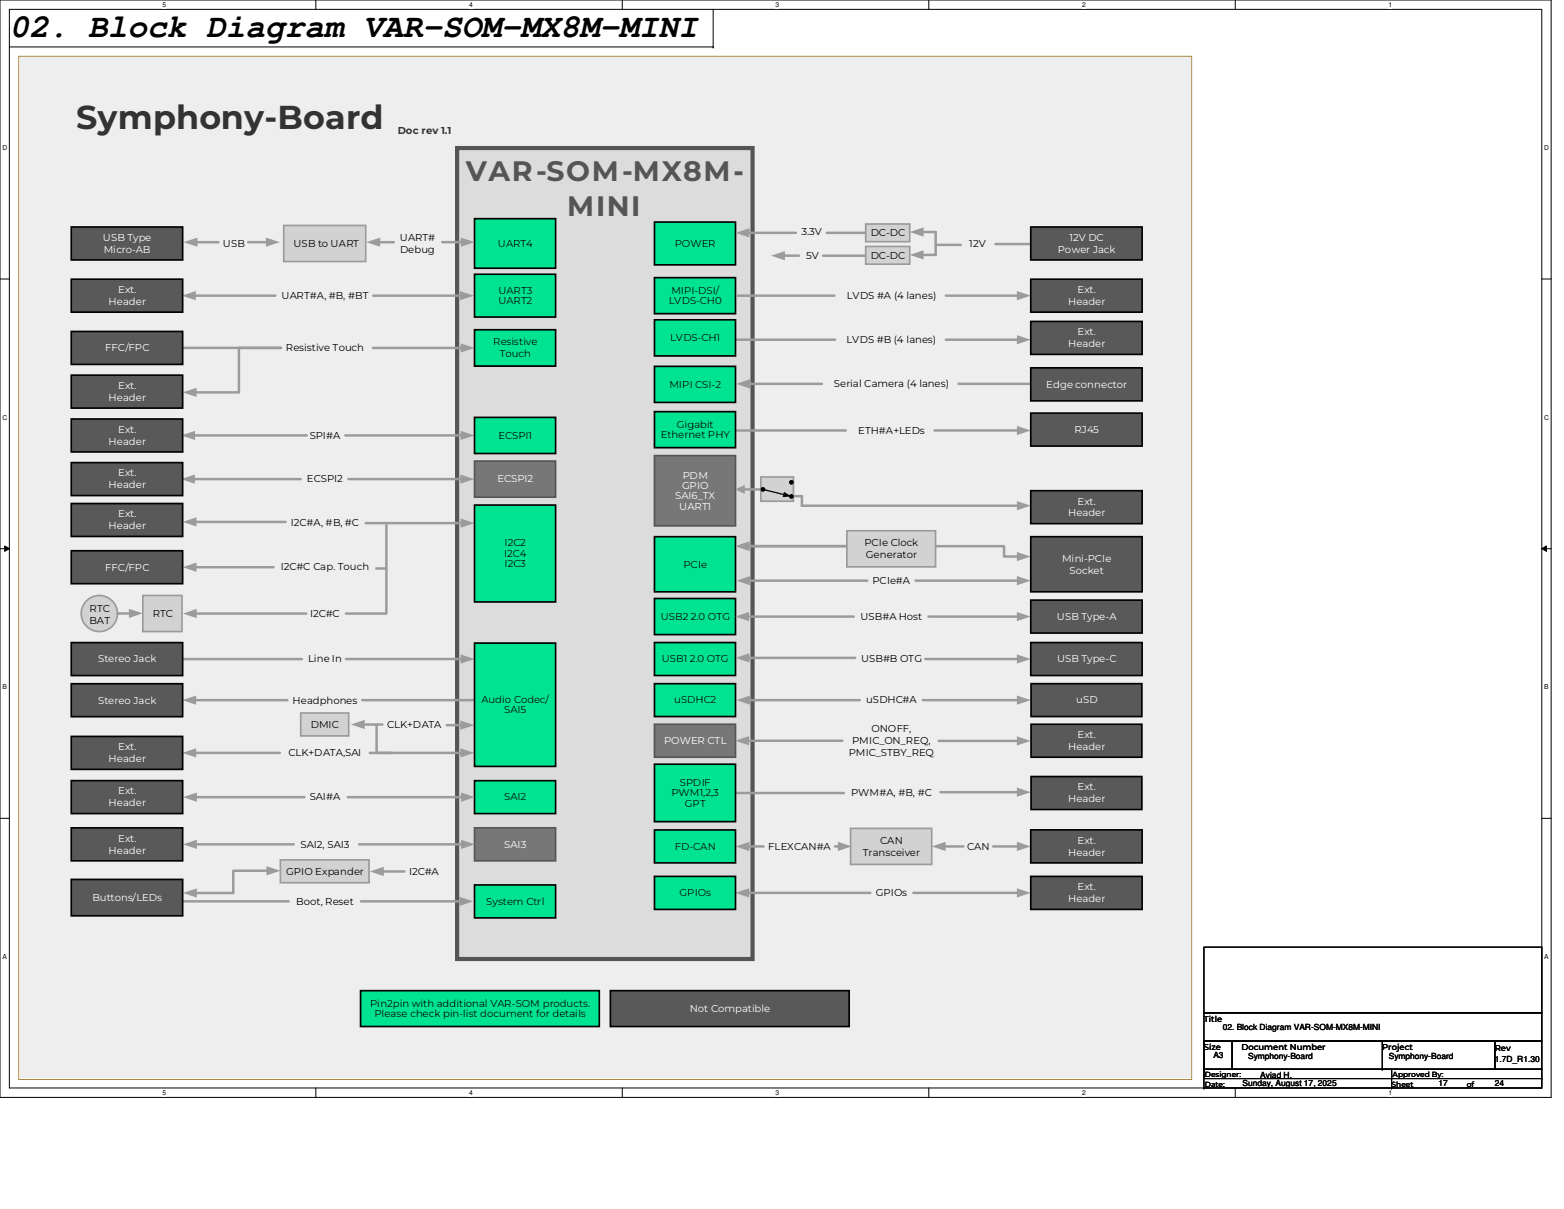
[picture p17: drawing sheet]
<svg xmlns="http://www.w3.org/2000/svg" width="279mm" height="216mm" viewBox="0 0 279 216" stroke-linecap="round" stroke-linejoin="round" font-family="sans-serif">
<defs><g id="words">
<text font-size="5.9" x="1.7" y="6.6">02. Block Diagram VAR-SOM-MX8M-MINI</text>
<text font-size="5.9" fill="#333" x="13.6" y="23.1">Symphony-Board</text>
<g font-size="5" fill="#555">
<text x="83.2" y="32.4">VAR -SOM -MX8M-</text>
<text x="101.3" y="38.6">MINI</text>
</g>
<text font-size="1.8" fill="#333" x="71.1" y="23.9">Doc rev 1.1</text>
<g font-size="1.8" fill="#fff">
<text x="18.4" y="43">USB Type</text>
<text x="18.5" y="45.1">Micro-AB</text>
<text x="189" y="45.1">Power Jack</text>
<text x="191.1" y="43">12V DC</text>
<text x="21.1" y="52.3">Ext.</text>
<text x="192.5" y="52.3">Ext.</text>
<text x="19.4" y="54.5">Header</text>
<text x="190.8" y="54.5">Header</text>
<text x="192.5" y="59.9">Ext.</text>
<text x="18.8" y="62.7">FFC/FPC</text>
<text x="190.8" y="62">Header</text>
<text x="19.4" y="71.6">Header</text>
<text x="21.1" y="69.5">Ext.</text>
<text x="186.9" y="69.2">Edge connector</text>
<text x="21.1" y="77.3">Ext.</text>
<text x="191.9" y="77.3">RJ45</text>
<text x="19.4" y="79.4">Header</text>
<text x="19.4" y="87.2">Header</text>
<text x="21.1" y="85.1">Ext.</text>
<text x="88.8" y="86.1">ECSPI2</text>
<text x="120.6" y="89.2">SAI6_TX</text>
<text x="121.8" y="87.3">GPIO</text>
<text x="122" y="85.5">PDM</text>
<text x="19.4" y="94.5">Header</text>
<text x="21.1" y="92.4">Ext.</text>
<text x="121.4" y="91">UART1</text>
<text x="190.8" y="92.2">Header</text>
<text x="192.5" y="90.1">Ext.</text>
<text x="18.8" y="101.9">FFC/FPC</text>
<text x="189.7" y="100.3">Mini-PCIe</text>
<text x="191.1" y="102.4">Socket</text>
<text x="188.8" y="110.7">USB Type-A</text>
<text x="17.5" y="118.3">Stereo Jack</text>
<text x="188.8" y="118.3">USB Type-C</text>
<text x="17.5" y="125.6">Stereo Jack</text>
<text x="192.2" y="125.6">uSD</text>
<text x="192.5" y="131.8">Ext.</text>
<text x="19.4" y="136.1">Header</text>
<text x="21.1" y="134">Ext.</text>
<text x="118.6" y="132.9">POWER CTL</text>
<text x="190.8" y="133.9">Header</text>
<text x="21.1" y="141.9">Ext.</text>
<text x="190.8" y="143.3">Header</text>
<text x="192.5" y="141.1">Ext.</text>
<text x="19.4" y="144">Header</text>
<text x="19.4" y="152.4">Header</text>
<text x="21.1" y="150.3">Ext.</text>
<text x="90.1" y="151.4">SAI3</text>
<text x="190.8" y="152.8">Header</text>
<text x="192.5" y="150.7">Ext.</text>
<text x="16.5" y="160.9">Buttons/LEDs</text>
<text x="190.8" y="161.1">Header</text>
<text x="192.5" y="159">Ext.</text>
<text x="123.2" y="180.7">Not Compatible</text>
</g>
<g font-size="1.8">
<text x="39.8" y="44.1">USB</text>
<text x="52.4" y="44.1">USB to UART</text>
<text x="71.4" y="43">UART#</text>
<text x="71.5" y="45.1">Debug</text>
<text x="143.2" y="42">3.3V</text>
<text x="144" y="46.3">5V</text>
<text x="155.5" y="42.2">DC-DC</text>
<text x="155.5" y="46.2">DC-DC</text>
<text x="173.2" y="44.1">12V</text>
<text x="50.3" y="53.4">UART#A, #B, #BT</text>
<text x="151.3" y="53.4">LVDS #A (4 lanes)</text>
<text x="51.1" y="62.7">Resistive Touch</text>
<text x="151.2" y="61.2">LVDS #B (4 lanes)</text>
<text x="149" y="69.1">Serial Camera (4 lanes)</text>
<text x="153.3" y="77.4">ETH#A+LEDs</text>
<text x="55.3" y="78.4">SPI#A</text>
<text x="54.8" y="86.1">ECSPI2</text>
<text x="52" y="94">I2C#A, #B, #C</text>
<text x="50.1" y="101.9">I2C#C Cap. Touch</text>
<text x="154.4" y="97.5">PCIe Clock</text>
<text x="154.7" y="99.7">Generator</text>
<text x="155.9" y="104.3">PCIe#A</text>
<text x="16" y="111.5">BAT</text>
<text x="16" y="109.3">RTC</text>
<text x="27.3" y="110.2">RTC</text>
<text x="55.4" y="110.2">I2C#C</text>
<text x="153.7" y="110.7">USB#A Host</text>
<text x="55" y="118.3">Line In</text>
<text x="153.8" y="118.3">USB#B OTG</text>
<text x="52.3" y="125.6">Headphones</text>
<text x="154.7" y="125.6">uSDHC#A</text>
<text x="55.6" y="130">DMIC</text>
<text x="69.2" y="130">CLK+DATA</text>
<text x="155.7" y="130.7">ONOFF,</text>
<text x="51.5" y="135">CLK+DATA,SAI</text>
<text x="151.6" y="135">PMIC_STBY_REQ</text>
<text x="152.3" y="132.9">PMIC_ON_REQ,</text>
<text x="55.3" y="142.9">SAI#A</text>
<text x="152.1" y="142.2">PWM#A, #B, #C</text>
<text x="53.7" y="151.4">SAI2, SAI3</text>
<text x="137.2" y="151.7">FLEXCAN#A</text>
<text x="154.1" y="152.8">Transceiver</text>
<text x="157.2" y="150.7">CAN</text>
<text x="172.8" y="151.7">CAN</text>
<text x="51.1" y="156.2">GPIO Expander</text>
<text x="52.9" y="161.6">Boot, Reset</text>
<text x="73.1" y="156.2">I2C#A</text>
<text x="156.5" y="160.1">GPIOs</text>
</g>
<g font-size="1.8" fill="#0c0c0c">
<text x="89" y="44.1">UART4</text>
<text x="120.6" y="44.1">POWER</text>
<text x="89" y="52.5">UART3</text>
<text x="120" y="52.5">MIPI-DSI/</text>
<text x="89" y="54.3">UART2</text>
<text x="119.5" y="54.3">LVDS-CH0</text>
<text x="88.1" y="61.6">Resistive</text>
<text x="89.3" y="63.8">Touch</text>
<text x="119.7" y="60.9">LVDS-CH1</text>
<text x="119.6" y="69.2">MIPI CSI-2</text>
<text x="120.9" y="76.4">Gigabit</text>
<text x="89" y="78.4">ECSPI1</text>
<text x="118" y="78.2">Ethernet PHY</text>
<text x="90.1" y="99.4">I2C4</text>
<text x="90.1" y="97.6">I2C2</text>
<text x="90.1" y="101.3">I2C3</text>
<text x="122.1" y="101.4">PCIe</text>
<text x="118" y="110.7">USB2 2.0 OTG</text>
<text x="118.2" y="118.3">USB1 2.0 OTG</text>
<text x="86" y="125.5">Audio Codec/</text>
<text x="120.4" y="125.6">uSDHC2</text>
<text x="90.1" y="127.4">SAI5</text>
<text x="90.1" y="142.9">SAI2</text>
<text x="120" y="142.2">PWM1,2,3</text>
<text x="121.4" y="140.3">SPDIF</text>
<text x="122.4" y="144">GPT</text>
<text x="120.5" y="151.7">FD-CAN</text>
<text x="86.9" y="161.6">System Ctrl</text>
<text x="121.4" y="160.1">GPIOs</text>
<text x="66.2" y="179.8">Pin2pin with additional VAR-SOM products.</text>
<text x="66.9" y="181.6">Please check pin-list document for details</text>
</g>
<g font-size="1.5">
<text x="215.1" y="182.5">Title</text>
<text x="218.4" y="183.9">02. Block Diagram VAR-SOM-MX8M-MINI</text>
<text x="215.1" y="187.6">Size</text>
<text x="216.8" y="188.9">A3</text>
<text x="221.8" y="187.6">Document Number</text>
<text x="223" y="189.1">Symphony-Board</text>
<text x="246.9" y="187.6">Project</text>
<text x="248.1" y="189.1">Symphony-Board</text>
<text x="267" y="189.6">1.7D_R1.30</text>
<text x="267" y="187.7">Rev</text>
<text x="222" y="194">Sunday, August 17, 2025</text>
<text x="225.1" y="192.4">Aviad H.</text>
<text x="257" y="194">17</text>
<text x="267" y="194">24</text>
</g>
<g font-size="1.3">
<text x="215.2" y="194.1">Date:</text>
<text x="215.2" y="192.4">Designer:</text>
<text x="248.6" y="194.1">Sheet</text>
<text x="248.8" y="192.4">Approved By:</text>
<text x="262" y="194.1">of</text>
</g>
<g font-size="1.2">
<text x="29" y="1.2">5</text>
<text x="83.8" y="1.2">4</text>
<text x="138.5" y="1.2">3</text>
<text x="193.3" y="1.2">2</text>
<text x="248" y="1.2">1</text>
<text x=".4" y="26.8">D</text>
<text x="275.9" y="26.8">D</text>
<text x=".4" y="75">C</text>
<text x="275.9" y="75">C</text>
<text x=".4" y="123.1">B</text>
<text x="275.9" y="123.1">B</text>
<text x=".4" y="171.3">A</text>
<text x="275.9" y="171.3">A</text>
<text x="29" y="195.5">5</text>
<text x="83.8" y="195.5">4</text>
<text x="138.5" y="195.5">3</text>
<text x="193.3" y="195.5">2</text>
<text x="248" y="195.5">1</text>
</g>
</g></defs>
<path d="M0 0h277.1v196h-277.1zM1.7 1.7h273.7v192.6h-273.7z" fill="none" stroke="#000" stroke-width=".18"/>
<g fill="#fff">
<path d="M29 .2h.7v1.3h-.7z"/>
<path d="M29 194.5h.7v1.3h-.7z"/>
</g>
<path d="M56.4 0v1.7M56.4 194.3v1.7" fill="none" stroke="#000" stroke-width=".18"/>
<g fill="#fff">
<path d="M83.8 .2h.7v1.3h-.7z"/>
<path d="M83.8 194.5h.7v1.3h-.7z"/>
</g>
<path d="M111.2 0v1.7M111.2 194.3v1.7" fill="none" stroke="#000" stroke-width=".18"/>
<g fill="#fff">
<path d="M138.5 .2h.7v1.3h-.7z"/>
<path d="M138.5 194.5h.7v1.3h-.7z"/>
</g>
<path d="M165.9 0v1.7M165.9 194.3v1.7" fill="none" stroke="#000" stroke-width=".18"/>
<g fill="#fff">
<path d="M193.3 .2h.7v1.3h-.7z"/>
<path d="M193.3 194.5h.7v1.3h-.7z"/>
</g>
<path d="M220.7 0v1.7M220.7 194.3v1.7" fill="none" stroke="#000" stroke-width=".18"/>
<g fill="#fff">
<path d="M248 .2h.7v1.3h-.7z"/>
<path d="M248 194.5h.7v1.3h-.7z"/>
<path d="M.4 25.7h.9v1.4h-.9z"/>
<path d="M275.9 25.7h.8v1.4h-.8z"/>
<path d="M.4 73.9h.9v1.3h-.9z"/>
<path d="M275.9 73.9h.8v1.3h-.8z"/>
</g>
<path d="M0 49.8h1.7M275.4 49.8h1.7" fill="none" stroke="#000" stroke-width=".18"/>
<g fill="#fff">
<path d="M.4 122.1h.8v1.3h-.8z"/>
<path d="M275.9 122.1h.7v1.3h-.7z"/>
</g>
<path d="M0 98h1.7M.8 97.5l.9 .5-.9 .5zM275.4 98l.9-.5v1zM275.4 98h1.7" fill="none" stroke="#000" stroke-width=".18"/>
<path d="M.8 97.5l.9 .5-.9 .5zM275.4 98l.9-.5v1z" fill="#000"/>
<g fill="#fff">
<path d="M.4 170.2h.8v1.3h-.8z"/>
<path d="M275.8 170.2h.8v1.3h-.8z"/>
</g>
<path d="M1.7 8.4h125.7M127.4 8.4h.1M127.4 1.7v6.7M0 146.1h1.7M275.4 146.1h1.7" fill="none" stroke="#000" stroke-width=".18"/>
<path d="M3.3 10.1h209.6v182.7h-209.6z" fill-rule="evenodd" fill="#fff"/>
<path d="M3.3 10.1h209.6v182.7h-209.6z" fill="none" stroke="#a84" stroke-width=".18"/>
<path d="M3.6 10.3h209.1v182.3h-209.1z" fill-rule="evenodd" fill="#eee"/>
<path d="M147.7 41.6h11.5" fill="none" stroke="#9b9b9b" stroke-width=".45"/>
<path d="M154.7 40h7.8v3.2h-7.8z" fill-rule="evenodd" fill="#d2d2d2"/>
<path d="M154.7 40h7.8v3.2h-7.8z" fill="none" stroke="#9b9b9b" stroke-width=".3"/>
<path d="M81.7 26.4h52.7v144.9h-52.7z" fill-rule="evenodd" fill="#dcdcdc"/>
<path d="M81.7 26.4h52.7v144.9h-52.7z" fill="none" stroke="#555" stroke-width=".75"/>
<path d="M116.9 39.7h14.5v7.6h-14.5z" fill-rule="evenodd" fill="#00e492"/>
<path d="M116.9 39.7h14.5v7.6h-14.5z" fill="none" stroke="#000" stroke-width=".3"/>
<path d="M84.8 39.1h14.5v8.8h-14.5z" fill-rule="evenodd" fill="#00e492"/>
<path d="M84.8 39.1h14.5v8.8h-14.5z" fill="none" stroke="#000" stroke-width=".3"/>
<path d="M50.7 40.3h14.6v6.4h-14.6z" fill-rule="evenodd" fill="#d2d2d2"/>
<path d="M50.7 40.3h14.6v6.4h-14.6z" fill="none" stroke="#9b9b9b" stroke-width=".3"/>
<path d="M35.1 43.3h3.9" fill="none" stroke="#9b9b9b" stroke-width=".45"/>
<path d="M32.8 43.3l2.5-.9v1.7z" fill="#9b9b9b"/>
<path d="M44.3 43.2h3.4" fill="none" stroke="#9b9b9b" stroke-width=".45"/>
<path d="M47.5 42.4l2.5 .8-2.5 .9z" fill="#9b9b9b"/>
<path d="M67.7 43.3h2.6" fill="none" stroke="#9b9b9b" stroke-width=".45"/>
<path d="M65.4 43.3l2.5-.9v1.7z" fill="#9b9b9b"/>
<path d="M79 43.2h3.5" fill="none" stroke="#9b9b9b" stroke-width=".45"/>
<path d="M82.3 42.4l2.5 .8-2.5 .9z" fill="#9b9b9b"/>
<path d="M133.7 41.6h8.5" fill="none" stroke="#9b9b9b" stroke-width=".45"/>
<path d="M131.4 41.6l2.5-.8v1.6z" fill="#9b9b9b"/>
<path d="M116.9 49.6h14.5v6.4h-14.5z" fill-rule="evenodd" fill="#00e492"/>
<path d="M116.9 49.6h14.5v6.4h-14.5z" fill="none" stroke="#000" stroke-width=".3"/>
<path d="M140 45.7h2.7" fill="none" stroke="#9b9b9b" stroke-width=".45"/>
<path d="M137.7 45.7l2.5-.9v1.7z" fill="#9b9b9b"/>
<path d="M147 45.7h12.2M164.8 45.5h2.4" fill="none" stroke="#9b9b9b" stroke-width=".45"/>
<path d="M162.5 45.5l2.5-.8v1.6z" fill="#9b9b9b"/>
<path d="M164.8 41.4h2.4" fill="none" stroke="#9b9b9b" stroke-width=".45"/>
<path d="M162.5 41.4l2.5-.8v1.7z" fill="#9b9b9b"/>
<path d="M167.2 41.4v4.1M167.2 43.7h4.4M169 52.8h12.9M177.8 43.6h6.3" fill="none" stroke="#9b9b9b" stroke-width=".45"/>
<path d="M181.7 52l2.4 .8-2.4 .8z" fill="#9b9b9b"/>
<path d="M131.7 52.8h17.4M169 60.7h12.9" fill="none" stroke="#9b9b9b" stroke-width=".45"/>
<path d="M181.7 59.8l2.4 .9-2.4 .8z" fill="#9b9b9b"/>
<path d="M34.8 52.8h14.4M131.4 60.7h17.8" fill="none" stroke="#9b9b9b" stroke-width=".45"/>
<path d="M32.5 52.8l2.5-.8v1.6z" fill="#9b9b9b"/>
<path d="M66.7 52.8h15.7" fill="none" stroke="#9b9b9b" stroke-width=".45"/>
<path d="M82.2 52l2.5 .8-2.5 .8z" fill="#9b9b9b"/>
<path d="M12.7 40.5h19.9v5.9h-19.9z" fill-rule="evenodd" fill="#595959"/>
<path d="M12.7 40.5h19.9v5.9h-19.9z" fill="none" stroke="#000" stroke-width=".3"/>
<path d="M12.7 49.9h19.9v5.8h-19.9z" fill-rule="evenodd" fill="#595959"/>
<path d="M12.7 49.9h19.9v5.8h-19.9z" fill="none" stroke="#000" stroke-width=".3"/>
<path d="M184.1 49.9h19.9v5.8h-19.9z" fill-rule="evenodd" fill="#595959"/>
<path d="M184.1 49.9h19.9v5.8h-19.9z" fill="none" stroke="#000" stroke-width=".3"/>
<path d="M184.1 40.5h19.9v5.9h-19.9z" fill-rule="evenodd" fill="#595959"/>
<path d="M184.1 40.5h19.9v5.9h-19.9z" fill="none" stroke="#000" stroke-width=".3"/>
<path d="M184.1 57.4h19.9v5.9h-19.9z" fill-rule="evenodd" fill="#595959"/>
<path d="M184.1 57.4h19.9v5.9h-19.9z" fill="none" stroke="#000" stroke-width=".3"/>
<path d="M84.8 158h14.5v5.9h-14.5z" fill-rule="evenodd" fill="#00e492"/>
<path d="M84.8 158h14.5v5.9h-14.5z" fill="none" stroke="#000" stroke-width=".3"/>
<path d="M32.8 161h18.8M64.5 161h17.8" fill="none" stroke="#9b9b9b" stroke-width=".45"/>
<path d="M82.1 160.1l2.5 .9-2.5 .8z" fill="#9b9b9b"/>
<path d="M47.8 155.5h-6.1v4h-6.7" fill="none" stroke="#9b9b9b" stroke-width=".45"/>
<g fill="#9b9b9b">
<path d="M47.6 154.7l2.5 .8-2.5 .8z"/>
<path d="M32.7 159.5l2.5-.9v1.7z"/>
</g>
<path d="M12.7 157h19.9v6.5h-19.9z" fill-rule="evenodd" fill="#595959"/>
<path d="M12.7 157h19.9v6.5h-19.9z" fill="none" stroke="#000" stroke-width=".3"/>
<path d="M84.8 49h14.5v7.6h-14.5z" fill-rule="evenodd" fill="#00e492"/>
<path d="M84.8 49h14.5v7.6h-14.5z" fill="none" stroke="#000" stroke-width=".3"/>
<path d="M116.9 106.9h14.5v6.4h-14.5z" fill-rule="evenodd" fill="#00e492"/>
<path d="M116.9 106.9h14.5v6.4h-14.5z" fill="none" stroke="#000" stroke-width=".3"/>
<path d="M165.9 110.1h16" fill="none" stroke="#9b9b9b" stroke-width=".45"/>
<path d="M181.7 109.3l2.4 .8-2.4 .8z" fill="#9b9b9b"/>
<path d="M133.6 110.1h18.9" fill="none" stroke="#9b9b9b" stroke-width=".45"/>
<path d="M131.3 110.1l2.5-.8v1.6z" fill="#9b9b9b"/>
<path d="M184.1 107.2h19.9v5.9h-19.9z" fill-rule="evenodd" fill="#595959"/>
<path d="M184.1 107.2h19.9v5.9h-19.9z" fill="none" stroke="#000" stroke-width=".3"/>
<path d="M116.9 95.8h14.5v9.9h-14.5z" fill-rule="evenodd" fill="#00e492"/>
<path d="M116.9 95.8h14.5v9.9h-14.5z" fill="none" stroke="#000" stroke-width=".3"/>
<path d="M133.7 97.5h19.7" fill="none" stroke="#9b9b9b" stroke-width=".45"/>
<path d="M131.4 97.5l2.5-.8v1.7z" fill="#9b9b9b"/>
<path d="M165 97.5h14.4v1.9h2.5" fill="none" stroke="#9b9b9b" stroke-width=".45"/>
<path d="M181.7 98.6l2.4 .8-2.4 .8z" fill="#9b9b9b"/>
<path d="M151.3 94.8h15.8v6.4h-15.8z" fill-rule="evenodd" fill="#d2d2d2"/>
<path d="M151.3 94.8h15.8v6.4h-15.8z" fill="none" stroke="#9b9b9b" stroke-width=".3"/>
<path d="M133.8 103.7h21.1" fill="none" stroke="#9b9b9b" stroke-width=".45"/>
<path d="M131.6 103.7l2.4-.8v1.6z" fill="#9b9b9b"/>
<path d="M163.6 103.7h18.3" fill="none" stroke="#9b9b9b" stroke-width=".45"/>
<path d="M181.7 102.9l2.4 .8-2.4 .8z" fill="#9b9b9b"/>
<path d="M184.1 95.8h19.9v9.9h-19.9z" fill-rule="evenodd" fill="#595959"/>
<path d="M184.1 95.8h19.9v9.9h-19.9z" fill="none" stroke="#000" stroke-width=".3"/>
<path d="M116.9 65.4h14.5v6.5h-14.5z" fill-rule="evenodd" fill="#00e492"/>
<path d="M116.9 65.4h14.5v6.5h-14.5z" fill="none" stroke="#000" stroke-width=".3"/>
<path d="M133.8 68.5h13M171.2 68.5h12.7" fill="none" stroke="#9b9b9b" stroke-width=".45"/>
<path d="M131.5 68.5l2.5-.8v1.7z" fill="#9b9b9b"/>
<path d="M184.1 65.7h19.9v5.9h-19.9z" fill-rule="evenodd" fill="#595959"/>
<path d="M184.1 65.7h19.9v5.9h-19.9z" fill="none" stroke="#000" stroke-width=".3"/>
<path d="M32.6 62.1h17.6M66.6 62.1h15.9" fill="none" stroke="#9b9b9b" stroke-width=".45"/>
<path d="M82.3 61.3l2.5 .8-2.5 .9z" fill="#9b9b9b"/>
<path d="M32.3 117.7h21.6M61.8 117.7h20.7" fill="none" stroke="#9b9b9b" stroke-width=".45"/>
<path d="M82.3 116.9l2.5 .8-2.5 .8z" fill="#9b9b9b"/>
<path d="M50.2 62.1h-7.5v8h-7.8" fill="none" stroke="#9b9b9b" stroke-width=".45"/>
<path d="M32.6 70.1l2.5-.8v1.6z" fill="#9b9b9b"/>
<path d="M34.9 109.6h19.8" fill="none" stroke="#9b9b9b" stroke-width=".45"/>
<path d="M32.7 109.6l2.4-.9v1.7z" fill="#9b9b9b"/>
<path d="M34.9 101.3h14" fill="none" stroke="#9b9b9b" stroke-width=".45"/>
<path d="M32.6 101.3l2.5-.8v1.6z" fill="#9b9b9b"/>
<path d="M61.8 109.6h7.1M64.7 125h19.8M64.9 129.4h3.4" fill="none" stroke="#9b9b9b" stroke-width=".45"/>
<path d="M62.7 129.4l2.5-.8v1.6z" fill="#9b9b9b"/>
<path d="M79.8 129.5h2.6" fill="none" stroke="#9b9b9b" stroke-width=".45"/>
<path d="M82.2 128.7l2.5 .8-2.5 .8z" fill="#9b9b9b"/>
<path d="M53.7 127.3h8.6v4.1h-8.6z" fill-rule="evenodd" fill="#d2d2d2"/>
<path d="M53.7 127.3h8.6v4.1h-8.6z" fill="none" stroke="#9b9b9b" stroke-width=".3"/>
<path d="M34.8 125h16.5" fill="none" stroke="#9b9b9b" stroke-width=".45"/>
<path d="M32.6 125l2.4-.8v1.7z" fill="#9b9b9b"/>
<path d="M34.8 134.5h15.2" fill="none" stroke="#9b9b9b" stroke-width=".45"/>
<path d="M32.6 134.5l2.4-.9v1.7z" fill="#9b9b9b"/>
<path d="M66.1 134.5h16.3" fill="none" stroke="#9b9b9b" stroke-width=".45"/>
<path d="M82.2 133.6l2.5 .9-2.5 .8z" fill="#9b9b9b"/>
<path d="M67.3 129.4v5.1h2.8" fill="none" stroke="#9b9b9b" stroke-width=".45"/>
<path d="M12.7 98.4h19.9v5.8h-19.9z" fill-rule="evenodd" fill="#595959"/>
<path d="M12.7 98.4h19.9v5.8h-19.9z" fill="none" stroke="#000" stroke-width=".3"/>
<path d="M12.7 67h19.9v5.9h-19.9z" fill-rule="evenodd" fill="#595959"/>
<path d="M12.7 67h19.9v5.9h-19.9z" fill="none" stroke="#000" stroke-width=".3"/>
<path d="M12.7 122.1h19.9v5.9h-19.9z" fill-rule="evenodd" fill="#595959"/>
<path d="M12.7 122.1h19.9v5.9h-19.9z" fill="none" stroke="#000" stroke-width=".3"/>
<path d="M12.7 131.5h19.9v5.9h-19.9z" fill-rule="evenodd" fill="#595959"/>
<path d="M12.7 131.5h19.9v5.9h-19.9z" fill="none" stroke="#000" stroke-width=".3"/>
<path d="M12.7 59.2h19.9v5.9h-19.9z" fill-rule="evenodd" fill="#595959"/>
<path d="M12.7 59.2h19.9v5.9h-19.9z" fill="none" stroke="#000" stroke-width=".3"/>
<path d="M12.7 114.8h19.9v5.8h-19.9z" fill-rule="evenodd" fill="#595959"/>
<path d="M12.7 114.8h19.9v5.8h-19.9z" fill="none" stroke="#000" stroke-width=".3"/>
<path d="M61.7 77.8h20.8" fill="none" stroke="#9b9b9b" stroke-width=".45"/>
<path d="M82.3 76.9l2.5 .9-2.5 .8z" fill="#9b9b9b"/>
<path d="M34.6 77.8h20.2" fill="none" stroke="#9b9b9b" stroke-width=".45"/>
<path d="M32.4 77.8l2.5-.9v1.7z" fill="#9b9b9b"/>
<path d="M12.7 74.8h19.9v5.9h-19.9z" fill-rule="evenodd" fill="#595959"/>
<path d="M12.7 74.8h19.9v5.9h-19.9z" fill="none" stroke="#000" stroke-width=".3"/>
<path d="M62.3 85.6h20.1" fill="none" stroke="#9b9b9b" stroke-width=".45"/>
<path d="M82.2 84.7l2.5 .9-2.5 .8z" fill="#9b9b9b"/>
<path d="M34.6 85.6h19.1" fill="none" stroke="#9b9b9b" stroke-width=".45"/>
<path d="M32.3 85.6l2.5-.9v1.7z" fill="#9b9b9b"/>
<path d="M12.7 82.6h19.9v5.9h-19.9z" fill-rule="evenodd" fill="#595959"/>
<path d="M12.7 82.6h19.9v5.9h-19.9z" fill="none" stroke="#000" stroke-width=".3"/>
<path d="M65.3 93.4h17.2" fill="none" stroke="#9b9b9b" stroke-width=".45"/>
<path d="M82.3 92.6l2.5 .8-2.5 .8z" fill="#9b9b9b"/>
<path d="M34.9 93.2h16.1" fill="none" stroke="#9b9b9b" stroke-width=".45"/>
<path d="M32.6 93.2l2.5-.8v1.6z" fill="#9b9b9b"/>
<path d="M69 93.8v15.7" fill="none" stroke="#9b9b9b" stroke-width=".45"/>
<path d="M84.8 139.4h14.5v5.9h-14.5z" fill-rule="evenodd" fill="#00e492"/>
<path d="M84.8 139.4h14.5v5.9h-14.5z" fill="none" stroke="#000" stroke-width=".3"/>
<path d="M35 142.4h19.4" fill="none" stroke="#9b9b9b" stroke-width=".45"/>
<path d="M32.7 142.4l2.5-.9v1.7z" fill="#9b9b9b"/>
<path d="M62.1 142.4h20.5" fill="none" stroke="#9b9b9b" stroke-width=".45"/>
<path d="M82.4 141.5l2.4 .9-2.4 .8z" fill="#9b9b9b"/>
<path d="M12.7 139.4h19.9v5.9h-19.9z" fill-rule="evenodd" fill="#595959"/>
<path d="M12.7 139.4h19.9v5.9h-19.9z" fill="none" stroke="#000" stroke-width=".3"/>
<path d="M126.4 76.9h24.7" fill="none" stroke="#9b9b9b" stroke-width=".45"/>
<path d="M124.2 76.9l2.4-.8v1.6z" fill="#9b9b9b"/>
<path d="M116.9 73.5h14.5v6.4h-14.5z" fill-rule="evenodd" fill="#00e492"/>
<path d="M116.9 73.5h14.5v6.4h-14.5z" fill="none" stroke="#000" stroke-width=".3"/>
<path d="M116.9 81.4h14.5v12.5h-14.5z" fill-rule="evenodd" fill="#777"/>
<path d="M116.9 81.4h14.5v12.5h-14.5z" fill="none" stroke="#555" stroke-width=".3"/>
<path d="M166.9 76.9h15" fill="none" stroke="#9b9b9b" stroke-width=".45"/>
<path d="M181.7 76.1l2.4 .8-2.4 .8z" fill="#9b9b9b"/>
<path d="M132.8 87.4h3.8" fill="none" stroke="#9b9b9b" stroke-width=".45"/>
<g fill="#9b9b9b">
<path d="M136.4 86.6l1.6 .8-1.6 .8z"/>
<path d="M131.4 87.4l1.7-.8v1.6z"/>
</g>
<path d="M143.2 90.3h38.7" fill="none" stroke="#9b9b9b" stroke-width=".45"/>
<path d="M181.7 89.5l2.4 .8-2.4 .8z" fill="#9b9b9b"/>
<path d="M184.1 73.8h19.9v5.9h-19.9z" fill-rule="evenodd" fill="#595959"/>
<path d="M184.1 73.8h19.9v5.9h-19.9z" fill="none" stroke="#000" stroke-width=".3"/>
<path d="M184.1 87.6h19.9v5.9h-19.9z" fill-rule="evenodd" fill="#595959"/>
<path d="M184.1 87.6h19.9v5.9h-19.9z" fill="none" stroke="#000" stroke-width=".3"/>
<path d="M165.3 117.7h16.6" fill="none" stroke="#9b9b9b" stroke-width=".45"/>
<path d="M181.7 116.9l2.4 .8-2.4 .8z" fill="#9b9b9b"/>
<path d="M116.9 114.7h14.5v5.9h-14.5z" fill-rule="evenodd" fill="#00e492"/>
<path d="M116.9 114.7h14.5v5.9h-14.5z" fill="none" stroke="#000" stroke-width=".3"/>
<path d="M164.9 125h17" fill="none" stroke="#9b9b9b" stroke-width=".45"/>
<path d="M181.7 124.2l2.4 .8-2.4 .8z" fill="#9b9b9b"/>
<path d="M116.9 122.1h14.5v5.9h-14.5z" fill-rule="evenodd" fill="#00e492"/>
<path d="M116.9 122.1h14.5v5.9h-14.5z" fill="none" stroke="#000" stroke-width=".3"/>
<path d="M133.8 125h19.8" fill="none" stroke="#9b9b9b" stroke-width=".45"/>
<path d="M131.5 125l2.5-.8v1.6z" fill="#9b9b9b"/>
<path d="M116.9 129.3h14.5v5.9h-14.5z" fill-rule="evenodd" fill="#777"/>
<path d="M116.9 129.3h14.5v5.9h-14.5z" fill="none" stroke="#555" stroke-width=".3"/>
<path d="M167.7 132.3h14.2" fill="none" stroke="#9b9b9b" stroke-width=".45"/>
<path d="M181.7 131.5l2.4 .8-2.4 .8z" fill="#9b9b9b"/>
<path d="M133.6 132.3h16.9" fill="none" stroke="#9b9b9b" stroke-width=".45"/>
<path d="M131.3 132.3l2.5-.8v1.6z" fill="#9b9b9b"/>
<path d="M131.3 141.6h19.4M168 141.5h13.9" fill="none" stroke="#9b9b9b" stroke-width=".45"/>
<path d="M181.7 140.6l2.4 .9-2.4 .8z" fill="#9b9b9b"/>
<path d="M133.7 117.5h19.1" fill="none" stroke="#9b9b9b" stroke-width=".45"/>
<path d="M131.4 117.5l2.5-.8v1.6z" fill="#9b9b9b"/>
<path d="M116.9 136.5h14.5v10.2h-14.5z" fill-rule="evenodd" fill="#00e492"/>
<path d="M116.9 136.5h14.5v10.2h-14.5z" fill="none" stroke="#000" stroke-width=".3"/>
<path d="M184.1 114.7h19.9v5.9h-19.9z" fill-rule="evenodd" fill="#595959"/>
<path d="M184.1 114.7h19.9v5.9h-19.9z" fill="none" stroke="#000" stroke-width=".3"/>
<path d="M184.2 122.1h19.8v5.9h-19.8z" fill-rule="evenodd" fill="#595959"/>
<path d="M184.2 122.1h19.8v5.9h-19.8z" fill="none" stroke="#000" stroke-width=".3"/>
<path d="M184.2 129.3h19.8v5.9h-19.8z" fill-rule="evenodd" fill="#595959"/>
<path d="M184.2 129.3h19.8v5.9h-19.8z" fill="none" stroke="#000" stroke-width=".3"/>
<path d="M184.2 138.7h19.8v5.9h-19.8z" fill-rule="evenodd" fill="#595959"/>
<path d="M184.2 138.7h19.8v5.9h-19.8z" fill="none" stroke="#000" stroke-width=".3"/>
<path d="M152 147.9h14.4v6.5h-14.4z" fill-rule="evenodd" fill="#d2d2d2"/>
<path d="M152 147.9h14.4v6.5h-14.4z" fill="none" stroke="#9b9b9b" stroke-width=".3"/>
<path d="M177.4 151.2h4.5" fill="none" stroke="#9b9b9b" stroke-width=".45"/>
<path d="M181.7 150.3l2.4 .9-2.4 .8z" fill="#9b9b9b"/>
<path d="M168.7 151.2h3.4" fill="none" stroke="#9b9b9b" stroke-width=".45"/>
<path d="M166.5 151.2l2.4-.9v1.7z" fill="#9b9b9b"/>
<path d="M149.2 151.2h.7" fill="none" stroke="#9b9b9b" stroke-width=".45"/>
<path d="M149.7 150.3l2.5 .9-2.5 .8z" fill="#9b9b9b"/>
<path d="M136.4 151.2h-2.7" fill="none" stroke="#9b9b9b" stroke-width=".45"/>
<path d="M131.4 151.2l2.5-.9v1.7z" fill="#9b9b9b"/>
<path d="M116.9 148.2h14.5v5.9h-14.5z" fill-rule="evenodd" fill="#00e492"/>
<path d="M116.9 148.2h14.5v5.9h-14.5z" fill="none" stroke="#000" stroke-width=".3"/>
<path d="M84.8 147.8h14.5v5.9h-14.5z" fill-rule="evenodd" fill="#777"/>
<path d="M84.8 147.8h14.5v5.9h-14.5z" fill="none" stroke="#555" stroke-width=".3"/>
<path d="M35 150.8h17.5" fill="none" stroke="#9b9b9b" stroke-width=".45"/>
<path d="M32.7 150.8l2.5-.8v1.6z" fill="#9b9b9b"/>
<path d="M64.2 150.8h18.4" fill="none" stroke="#9b9b9b" stroke-width=".45"/>
<path d="M82.4 150l2.4 .8-2.4 .8z" fill="#9b9b9b"/>
<path d="M12.7 147.8h19.9v5.9h-19.9z" fill-rule="evenodd" fill="#595959"/>
<path d="M12.7 147.8h19.9v5.9h-19.9z" fill="none" stroke="#000" stroke-width=".3"/>
<path d="M184.1 148.2h19.9v5.9h-19.9z" fill-rule="evenodd" fill="#595959"/>
<path d="M184.1 148.2h19.9v5.9h-19.9z" fill="none" stroke="#000" stroke-width=".3"/>
<path d="M163.2 159.4h18.7" fill="none" stroke="#9b9b9b" stroke-width=".45"/>
<path d="M181.7 158.6l2.4 .8-2.4 .9z" fill="#9b9b9b"/>
<path d="M133.6 159.4h21.9" fill="none" stroke="#9b9b9b" stroke-width=".45"/>
<path d="M131.4 159.4l2.4-.8v1.7z" fill="#9b9b9b"/>
<path d="M184.1 156.5h19.9v5.9h-19.9z" fill-rule="evenodd" fill="#595959"/>
<path d="M184.1 156.5h19.9v5.9h-19.9z" fill="none" stroke="#000" stroke-width=".3"/>
<path d="M116.9 156.5h14.5v5.9h-14.5z" fill-rule="evenodd" fill="#00e492"/>
<path d="M116.9 156.5h14.5v5.9h-14.5z" fill="none" stroke="#000" stroke-width=".3"/>
<path d="M116.9 57.1h14.5v6.5h-14.5z" fill-rule="evenodd" fill="#00e492"/>
<path d="M116.9 57.1h14.5v6.5h-14.5z" fill="none" stroke="#000" stroke-width=".3"/>
<path d="M12.7 89.9h19.9v5.9h-19.9z" fill-rule="evenodd" fill="#595959"/>
<path d="M12.7 89.9h19.9v5.9h-19.9z" fill="none" stroke="#000" stroke-width=".3"/>
<path d="M25.5 106.3h7v6.5h-7z" fill-rule="evenodd" fill="#d2d2d2"/>
<path d="M25.5 106.3h7v6.5h-7z" fill="none" stroke="#9b9b9b" stroke-width=".3"/>
<circle cx="17.8" cy="109.6" r="3.2" fill="#d2d2d2"/>
<circle cx="17.8" cy="109.6" r="3.2" fill="none" stroke="#9b9b9b" stroke-width=".3"/>
<path d="M23.2 109.5l-2.1 .1" fill="none" stroke="#9b9b9b" stroke-width=".45"/>
<path d="M23 108.7l2.5 .8-2.5 .9z" fill="#9b9b9b"/>
<path d="M67.2 101.5h1.8" fill="none" stroke="#9b9b9b" stroke-width=".45"/>
<path d="M64.4 176.9h42.7v6.4h-42.7z" fill-rule="evenodd" fill="#00e492"/>
<path d="M64.4 176.9h42.7v6.4h-42.7z" fill="none" stroke="#000" stroke-width=".3"/>
<path d="M109 176.9h42.7v6.4h-42.7z" fill-rule="evenodd" fill="#595959"/>
<path d="M109 176.9h42.7v6.4h-42.7z" fill="none" stroke="#000" stroke-width=".3"/>
<path d="M154.7 44h7.8v3.2h-7.8z" fill-rule="evenodd" fill="#d2d2d2"/>
<path d="M154.7 44h7.8v3.2h-7.8z" fill="none" stroke="#9b9b9b" stroke-width=".3"/>
<path d="M135.9 85.2h5.8v4.3h-5.8z" fill-rule="evenodd" fill="#d2d2d2"/>
<path d="M135.9 85.2h5.8v4.3h-5.8z" fill="none" stroke="#9b9b9b" stroke-width=".3"/>
<g fill="none" stroke="#000" stroke-width=".22">
<path d="M136.3 87.4l3.8 .9"/>
<circle cx="136.3" cy="87.4" r=".31"/>
<circle cx="141.4" cy="88.7" r=".32"/>
<circle cx="141.4" cy="86.1" r=".32"/>
</g>
<g fill="#000">
<path d="M140.1 87.8l1.3 .9-1.6 .1z"/>
<path d="M135.9 85.8h5.9v3.2h-5.9z" fill-rule="evenodd"/>
</g>
<path d="M142 88.6h1.3v1.7" fill="none" stroke="#9b9b9b" stroke-width=".45"/>
<path d="M84.8 114.8h14.5v22.1h-14.5z" fill-rule="evenodd" fill="#00e492"/>
<path d="M84.8 114.8h14.5v22.1h-14.5z" fill="none" stroke="#000" stroke-width=".3"/>
<path d="M84.8 90.2h14.5v17.3h-14.5z" fill-rule="evenodd" fill="#00e492"/>
<path d="M84.8 90.2h14.5v17.3h-14.5z" fill="none" stroke="#000" stroke-width=".3"/>
<path d="M84.8 82.3h14.5v6.5h-14.5z" fill-rule="evenodd" fill="#777"/>
<path d="M84.8 82.3h14.5v6.5h-14.5z" fill="none" stroke="#555" stroke-width=".3"/>
<path d="M84.8 74.5h14.5v6.5h-14.5z" fill-rule="evenodd" fill="#00e492"/>
<path d="M84.8 74.5h14.5v6.5h-14.5z" fill="none" stroke="#000" stroke-width=".3"/>
<path d="M84.8 58.9h14.5v6.5h-14.5z" fill-rule="evenodd" fill="#00e492"/>
<path d="M84.8 58.9h14.5v6.5h-14.5z" fill="none" stroke="#000" stroke-width=".3"/>
<path d="M50.1 153.6h15.8v4h-15.8z" fill-rule="evenodd" fill="#d2d2d2"/>
<path d="M50.1 153.6h15.8v4h-15.8z" fill="none" stroke="#9b9b9b" stroke-width=".3"/>
<path d="M68.4 155.6h3.9" fill="none" stroke="#9b9b9b" stroke-width=".45"/>
<path d="M66.1 155.6l2.5-.8v1.7z" fill="#9b9b9b"/>
<path d="M133.7 97.5h17.3" fill="none" stroke="#9b9b9b" stroke-width=".45"/>
<path d="M131.4 97.5l2.5-.8v1.7z" fill="#9b9b9b"/>
<g fill="none" stroke="#000" stroke-width=".18">
<path d="M215.1 169.1h60.3v11.8h-60.3zM215.1 180.9h60.3v5h-60.3zM215.1 185.9h5v5h-5zM215.1 190.9h33.5v1.7h-33.5zM215.1 194.3h.1M215.1 194.3h33.5M215.1 185.9v8.4M220.1 185.9h46.9v5h-46.9zM246.9 190.9h.1M246.9 185.9v5M248.6 190.9h26.8v3.4h-26.8zM248.6 194.3h.1"/>
<path d="M248.6 192.6h26.8M267 185.9h8.4v5h-8.4zM275.4 192.6h.1"/>
</g>
<use href="#words"/>
</svg>
